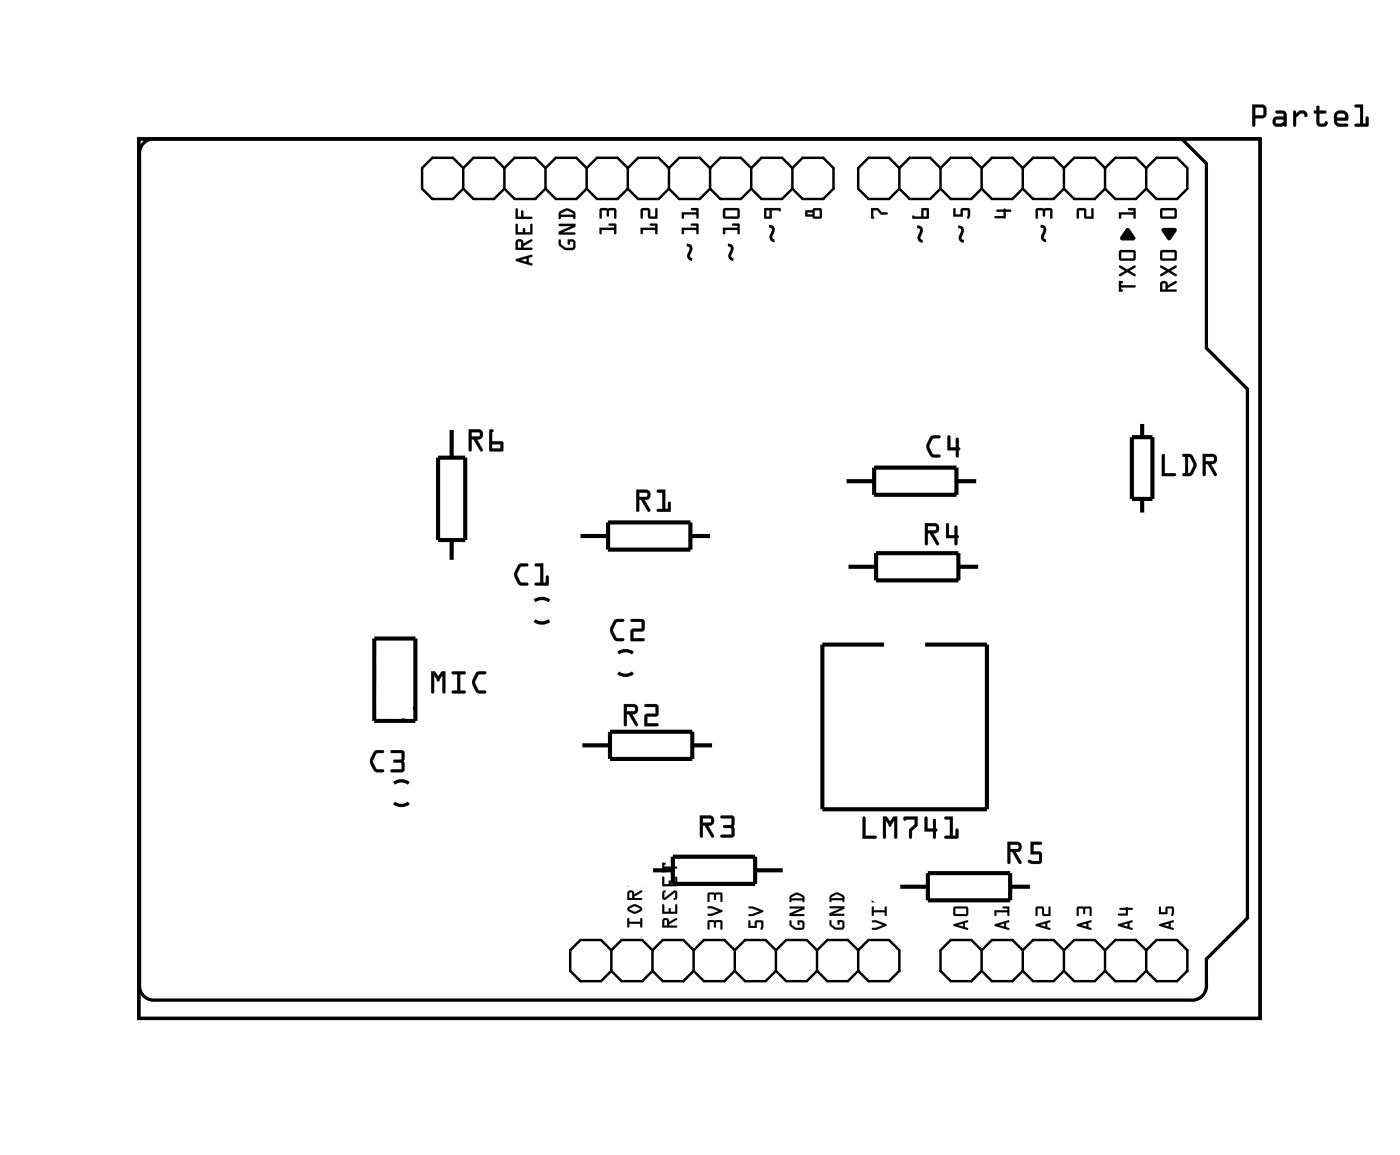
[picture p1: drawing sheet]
<svg xmlns="http://www.w3.org/2000/svg" width="86mm" height="71mm" viewBox="0 0 86 71" stroke-linecap="round" stroke-linejoin="round" font-family="sans-serif">
<path d="M8.6 8.6h69.2v54.2h-69.2zM8.8 8.9a.9 .9 0 0 1 .8-.3h63.4l1.5 1.5v11.4l2.5 2.5v32.6l-2.5 2.6v1.5a.9 .9 0 0 1-1 1h-63.9a.9 .9 0 0 1-1-1v-51.1v-.4zM33 38.3a.73 .73 0 0 0 .9 0M33 37.1a.73 .73 0 0 1 .9 0M24.3 49.6a.73 .73 0 0 0 .9 0M24.3 48.3a.73 .73 0 0 1 .9 0M38.2 41.5a.73 .73 0 0 0 .9 0M38.2 40.3a.73 .73 0 0 1 .9 0" fill="none" stroke="#000" stroke-width=".2"/>
<path d="M8.6 8.6h69.2v54.2h-69.2z" fill="none" stroke="#000" stroke-width=".06"/>
<g fill="none" stroke="#000" stroke-width=".25">
<path d="M23.1 39.4h2.5v5.1h-2.5zM27 28.2h1.7v5.1h-1.7zM27.9 26.4v1.8M27.9 33.3v1.4M35.7 33.1h1.8M37.5 32.2h5.1v1.7h-5.1zM42.6 33.1h1.4M52.1 29.7h1.9M52.3 35h1.8M54 28.9h5v1.6h-5zM54.1 34.1h5.1v1.7h-5.1zM54.6 39.8h-3.8v10.1h10.1v-10.1h-3.8"/>
<path d="M59 29.7h1.4M59.2 35h1.3M69.9 27h1.2v3.8h-1.2zM70.5 26v1M70.5 30.8v.9M35.8 46h1.9M37.7 45.1h5v1.7h-5zM40.2 53.7h1.3M41.5 52.9h5.1v1.6h-5.1zM42.7 46h1.4M46.6 53.7h1.8M55.5 54.7h1.8"/>
<path d="M57.3 53.9h5.1v1.6h-5.1zM62.4 54.7h1.3"/>
</g>
<g fill="none" stroke="#000" stroke-width=".15">
<path d="M28.6 10.4l-.6-.7h-1.3l-.6 .7v1.2l.6 .7h1.3l.6-.7M28.6 11.6l.6 .7h1.3l.6-.7M28.6 10.4v1.2M28.6 10.4l.6-.7h1.3l.6 .7M31.1 11.6l.7 .7h1.2l.7-.7M31.1 10.4l.7-.7h1.2l.7 .7M31.1 10.4v1.2M33.7 11.6l.6 .7h1.3l.6-.7M33.7 10.4l.6-.7h1.3l.6 .7M33.7 10.4v1.2M36.2 11.6l.7 .7h1.2l.7-.7M36.2 10.4l.7-.7h1.2l.7 .7"/>
<path d="M36.2 10.4v1.2M38.8 11.6l.6 .7h1.3l.6-.7M38.8 10.4l.6-.7h1.3l.6 .7M38.8 10.4v1.2M41.3 11.6l.6 .7h1.3l.6-.7M41.3 10.4l.6-.7h1.3l.6 .7M41.3 10.4v1.2M43.8 11.6l.7 .7h1.2l.7-.7M43.8 10.4l.7-.7h1.2l.7 .7M43.8 10.4v1.2M46.4 11.6l.6 .7h1.3l.6-.7M46.4 10.4l.6-.7h1.3l.6 .7"/>
<path d="M46.4 10.4v1.2M48.9 10.4l.7-.7h1.2l.7 .7v1.2l-.7 .7h-1.2l-.7-.7M48.9 10.4v1.2M55.5 10.4l-.6-.7h-1.3l-.6 .7v1.2l.6 .7h1.3l.6-.7M55.5 11.6l.7 .7h1.2l.7-.7M55.5 10.4l.7-.7h1.2l.7 .7M55.5 10.4v1.2M58.1 10.4v1.2M58.1 11.6l.6 .7h1.3l.6-.7M58.1 10.4l.6-.7h1.3l.6 .7M60.6 10.4v1.2M60.6 11.6l.6 .7h1.3l.6-.7"/>
<path d="M60.6 10.4l.6-.7h1.3l.6 .7M63.1 10.4v1.2M63.1 11.6l.7 .7h1.2l.7-.7M63.1 10.4l.7-.7h1.2l.7 .7M65.7 10.4v1.2M65.7 11.6l.6 .7h1.3l.6-.7M65.7 10.4l.6-.7h1.3l.6 .7M68.2 10.4v1.2M68.2 11.6l.7 .7h1.2l.7-.7M68.2 10.4l.7-.7h1.2l.7 .7M70.8 10.4v1.2M70.8 10.4l.6-.7h1.3l.6 .7v1.2l-.6 .7h-1.3l-.6-.7"/>
<path d="M37.7 58.6l-.6-.6h-1.3l-.6 .6v1.3l.6 .6h1.3l.6-.6M37.7 58.6l.7-.6h1.2l.7 .6M37.7 59.9l.7 .6h1.2l.7-.6M37.7 58.6v1.3M40.3 58.6l.6-.6h1.3l.6 .6M40.3 59.9l.6 .6h1.3l.6-.6M40.3 58.6v1.3M42.8 58.6l.7-.6h1.2l.7 .6M42.8 59.9l.7 .6h1.2l.7-.6M42.8 58.6v1.3M45.4 58.6l.6-.6h1.3l.6 .6M45.4 59.9l.6 .6h1.3l.6-.6"/>
<path d="M45.4 58.6v1.3M47.9 58.6l.6-.6h1.3l.6 .6M47.9 59.9l.6 .6h1.3l.6-.6M47.9 58.6v1.3M50.4 58.6l.7-.6h1.2l.7 .6M50.4 59.9l.7 .6h1.2l.7-.6M50.4 58.6v1.3M53 58.6l.6-.6h1.3l.6 .6v1.3l-.6 .6h-1.3l-.6-.6M53 58.6v1.3M60.6 58.6l-.6-.6h-1.3l-.6 .6v1.3l.6 .6h1.3l.6-.6M60.6 58.6l.6-.6h1.3l.6 .6M60.6 59.9l.6 .6h1.3l.6-.6"/>
<path d="M60.6 58.6v1.3M63.1 58.6l.7-.6h1.2l.7 .6M63.1 59.9l.7 .6h1.2l.7-.6M63.1 58.6v1.3M65.7 58.6l.6-.6h1.3l.6 .6M65.7 59.9l.6 .6h1.3l.6-.6M65.7 58.6v1.3M68.2 58.6l.7-.6h1.2l.7 .6M68.2 58.6v1.3M68.2 59.9l.7 .6h1.2l.7-.6M70.8 58.6l.6-.6h1.3l.6 .6v1.3l-.6 .6h-1.3l-.6-.6M70.8 58.6v1.3"/>
</g>
<g fill="#000">
<path d="M53.8 12.8h.4l.2 .3h.4v.1h-.4l-.3-.2h-.2l.1 .4-.2 .1zM58.9 12.9h.1v.3h.3v-.3l.5-.1 .1 .5a.11 .11 0 0 1 0 .1 .11 .11 0 0 1-.2 0l.1-.4h-.4v.4h-.5zM61.5 13l.5-.1 .4 .1-.3 .1v.4h-.6l-.1-.2h.6v-.2h-.5zM64 12.9l.9-.1 .1 .2v.5h-.2v-.5h-.3v.4l-.1-.4h-.3v.4l-.1 .1zM66.5 12.9l.5-.1 .1 .2v.4h.3v-.5l.1-.1v.7h-.5l-.1-.5h-.3v.4l-.1 .1zM69.5 14.1h.2l.4 .6-.1 .1h-.8zM69.1 13.1h.9v-.1h-.3l-.1-.1 .5-.1v.7h-.1v-.3h-.8v.3h-.1zM71.7 14.1h.8l.1 .1-.4 .6-.5-.6z"/>
<path d="M31.8 16l1-.3 .1 .1-.3 .1v.3l.2 .1h.1l-.1 .1-.9-.3zM31.9 16v.1l1 .2-.3-.1v-.3l.2-.1v-.1zM32.1 16l.4 .2v-.3zM32.1 16l.4-.1v.3zM31.9 14.8a.25 .25 0 0 1 .3 0 .25 .25 0 0 1 .1 .2l.5-.2 .1 .1-.6 .3v.1h.5l.1 .1h-1.1zM31.9 14.8l-.1 .6h1.1l-.1-.1h-.5v-.1l.5-.3v-.1l-.5 .3a.24 .24 0 0 0-.1-.3 .24 .24 0 0 0-.3 0zM32 14.9v.4h.2v-.4zM32 14.9h.2v.4h-.2zM31.9 13.8h.1v.5h.3l.1-.2v.2h.3v-.4l.1-.1 .1 .7h-1.1zM31.9 13.8l-.1 .7h1.1l-.1-.7-.1 .1v.4h-.3v-.2l-.1 .2h-.3v-.5zM31.9 12.9h.1v.5h.2v-.4h.1v.4h.5l.1 .1h-1.1zM31.9 12.9l-.1 .6h1.1l-.1-.1h-.5l-.1-.4v.4h-.2v-.5z"/>
<path d="M31.9 16l.9-.3 .1 .1-.3 .1v.3l.3 .1-1-.2zM32.1 16l.4 .2v-.3zM31.9 14.8a.24 .24 0 0 1 .3 0 .24 .24 0 0 1 .1 .2l.5-.2 .1 .1-.6 .3v.1h.5l.1 .1h-1.1zM32 14.9v.4h.2v-.4zM31.9 13.8h.1v.5h.3l.1-.2v.2h.3v-.4l.1-.1 .1 .7h-1.1zM31.9 12.9h.1v.5h.2v-.4l.1 .4h.5l.1 .1h-1.1z"/>
<path d="M34.5 14.8h.1l.1 .3 .3 .2 .4-.1-.1-.3h-.1v.2h-.1v-.3h.4v.4l-.1 .2a.65 .65 0 0 1-.9-.6zM34.5 13.8h1v.2l-.8 .3h.8v.1l-1 .1v-.2l.8-.4h-.7zM34.6 13.1a.61 .61 0 0 1 .9 0v.4l-.1-.1h-.8l-.1 .1zM34.6 13.2v.1h.8v-.2l-.4-.1z"/>
<path d="M34.5 14.8h.1v.3l.3 .2h.4l.1-.4h-.2v.2h-.1l-.1-.3h.4l.1 .1v.4l-.2 .1h-.4l-.4-.3zM34.5 14.8l.1 .4a.68 .68 0 0 0 .9 .1v-.4l-.1-.1h-.3v.3l.1-.2h.2l-.1 .4h-.4l-.3-.2v-.3zM34.5 13.8h1v.2l-.8 .3h.8v.1l-1 .1v-.2l.8-.3h-.7zM34.5 13.8l.1 .1h.7l-.8 .4v.2l1-.1v-.1h-.8l.8-.3v-.2zM34.6 13.1l.3-.2h.2l.4 .2v.4h-.1v-.1h-.8l-.1 .1v-.3zM34.6 13.1l-.1 .4 .1-.1h.8v.1h.1v-.4l-.4-.2h-.2zM34.6 13.2v.1h.8l-.1-.1-.3-.2zM34.6 13.2l.4-.2 .4 .1v.2h-.8z"/>
<path d="M37 14.1h.9v-.2h-.3v-.1h.4v.6h-.1v-.2h-.8v.2zM37.1 12.9l.9-.1v.2v.5h-.1v-.5h-.3l-.1 .4-.1-.4h-.3v.4v.1z"/>
<path d="M37 14l.9 .1v-.2h-.3v-.1h.4v.6h-.1v-.2h-.8v.2v.1zM37 14.1l.1 .3v-.2h.8v.2h.1v-.6h-.4v.1h.3v.2zM37 12.9l1-.1 .1 .2-.1 .5h-.1v-.5h-.3l-.1 .4-.1-.4h-.3l.1 .4-.1 .1zM37.1 12.9v.6v-.1v-.4h.3l.1 .4 .1-.4h.3v.5h.1v-.5v-.1z"/>
<path d="M39.6 14.1h.9v-.2h-.3l-.1-.1h.4l.1 .6h-.1v-.2h-.8v.2h-.1zM39.6 12.9l.5-.1v.2v.4h.4v-.5v-.1l.1 .7h-.6v-.5h-.3v.4l-.1 .1z"/>
<path d="M39.5 14l1 .1v-.2h-.3l-.1-.1h.4l.1 .6h-.1v-.2h-.8v.2l-.1 .1zM39.6 14.1v.3h.1v-.2h.8v.2h.1l-.1-.6h-.4l.1 .1h.3v.2zM39.6 12.9l.5-.1v.2v.4h.4l-.1-.5 .1-.1 .1 .7h-.6v-.5h-.3v.4l-.1 .1zM39.6 12.9v.6l.1-.1v-.4h.3v.5h.6l-.1-.7v.1v.5h-.4l-.1-.5z"/>
<path d="M42.1 14.1h.9v-.2h-.3v-.1h.4v.6h-.1v-.2h-.8v.2h-.1zM42.1 13.1h.9v-.1h-.3v-.1l.4-.1v.7h-.1v-.3h-.8v.3h-.1z"/>
<path d="M42.1 14l.9 .1v-.2h-.3v-.1h.4v.6h-.1v-.2h-.8v.2l-.1 .1zM42.1 14.1v.3h.1v-.2h.8v.2h.1v-.6h-.4v.1h.3v.2zM42.1 13.1h.9v-.1h-.3v-.1l.4-.1v.7h-.1v-.3h-.8v.3h-.1zM42.1 13.1v.4h.1v-.3h.8v.3h.1v-.7l-.4 .1v.1h.3v.1z"/>
<path d="M44.6 14.1h.9v-.2h-.3v-.1h.4l.1 .6h-.2v-.2h-.7v.2h-.1zM44.7 12.9l.9-.1 .1 .2v.4l-.2 .1h-.8l-.1-.1zM44.8 13v.4h.7v-.4z"/>
<path d="M44.6 14l.9 .1v-.2h-.3v-.1h.4l.1 .6h-.2v-.2h-.7v.2l-.1 .1zM44.6 14.1l.1 .3h.1v-.2h.7v.2h.2l-.1-.6h-.4v.1h.3v.2zM44.7 12.9l.9-.1 .1 .2v.4l-.2 .1h-.8l-.1-.1zM44.7 12.9l-.1 .5 .1 .1h.8l.1-.1 .1-.4-.1-.1zM44.8 13v.4h.7v-.4zM44.8 13h.7v.4h-.7z"/>
<path d="M47.2 12.9l.9-.1 .1 .2h-.1h-.5v.5h-.4v-.1zM47.3 13v.4h.2v-.4z"/>
<path d="M47.2 12.9l.9-.1 .1 .2h-.1h-.5v.5h-.4v-.1zM47.2 12.9v.6h.4v-.5h.5h.1l-.1-.2zM47.3 13v.4h.2v-.4zM47.3 13h.2v.4h-.2z"/>
<path d="M49.7 13h.5l.1-.2h.4v.2v.4l-.4 .1-.1-.1h-.4zM50.3 13v.4h.3v-.4zM49.8 13.1v.1h.4v-.1z"/>
<path d="M49.7 13h.5l.1-.2h.4l.1 .2-.1 .4-.4 .1-.1-.1h-.5zM49.7 13l.1 .4h.4l.1 .1 .4-.1v-.4v-.1l-.4-.1-.1 .2zM50.3 13v.4h.3v-.4zM50.3 13h.3v.4h-.3zM49.8 13.1v.1h.4v-.1zM49.8 13.1h.4v.1h-.4z"/>
<path d="M53.8 12.8h.4l.2 .3h.4v.1h-.4l-.3-.2h-.2l.1 .4-.2 .1zM53.8 12.8v.7l.2-.1-.1-.4h.3l.2 .2h.4v-.1h-.4l-.2-.3z"/>
<path d="M56.3 13.3l.6 .1v-.5h.4v.6h-.9zM57 13v.4h.2v-.4z"/>
<path d="M56.3 13.3l.6 .1v-.5h.4v.6h-.9zM56.3 13.3l.1 .2h.9v-.6h-.4v.5zM57 13v.4h.2v-.4zM57 13h.2v.4h-.2z"/>
<path d="M58.9 12.9h.1v.3h.3v-.3l.5-.1 .1 .5a.12 .12 0 0 1 0 .1 .12 .12 0 0 1-.2 0l.1-.4h-.4v.4h-.6zM58.9 12.9v.5h.5v-.4h.4l-.1 .4 .1 .1 .1-.5-.1-.1h-.5v.3h-.3v-.3z"/>
<path d="M61.5 13l.5-.1 .4 .1-.3 .1v.4h-.6l-.1-.2h.6v-.2h-.5zM61.5 13l.1 .1h.4v.2h-.6l.1 .2h.6v-.4l.3-.1-.4-.1z"/>
<path d="M64 12.9l.9-.1 .1 .2v.5h-.2v-.5h-.3v.4l-.1-.4h-.3v.4l-.1 .1zM64 12.9v.6l.1-.1v-.4h.3l.1 .4v-.4h.3v.5h.2v-.5l-.1-.1z"/>
<path d="M66.5 12.9l.5-.1 .1 .2v.4h.3v-.5l.1-.1v.7h-.5l-.1-.5h-.3v.4l-.1 .1zM66.5 12.9v.6l.1-.1v-.4h.3l.1 .5h.5v-.7l-.1 .1v.5h-.3l-.1-.5z"/>
<path d="M69.1 17.3l.2 .1-.1 .2h.8l.1 .1h-.9l.1 .3h-.2zM69.1 16.4l.5 .2 .5-.2v.1l-.4 .2 .4 .3h-.1l-.4-.2-.5 .2v-.1l.4-.2-.4-.2zM69.1 15.5l.9-.1 .1 .2v.4l-.1 .1h-.8l-.1-.2zM69.2 15.6v.3h.8v-.3z"/>
<path d="M69.1 17.3l.2 .1-.1 .2h.8l.1 .1h-.9l.1 .3h-.2zM69.1 17.3v.7h.2l-.1-.1v-.2h.9l-.1-.1h-.8v-.1l.1-.1zM69.1 16.4l.5 .2 .5-.2v.1l-.4 .2 .4 .3h-.1l-.4-.2-.5 .2v-.1l.4-.2-.4-.2zM69.1 16.4v.1l.4 .2-.4 .2v.1l.5-.2 .4 .2h.1l-.4-.3 .4-.2v-.1l-.5 .2zM69.1 15.5l.9-.1 .1 .2v.4l-.1 .1h-.8l-.1-.2zM69.1 15.5v.4l.1 .2h.8l.1-.1v-.4l-.1-.2zM69.2 15.6v.3h.8v-.3zM69.2 15.6h.8v.4h-.8z"/>
<path d="M69.5 14.1h.2l.4 .5v.2h-.8h-.1zM69.5 14.1l-.3 .7h.8l.1-.1-.4-.6z"/>
<path d="M69.1 13.1h.9v-.1h-.3l-.1-.1 .5-.1v.7h-.1v-.3h-.8v.3h-.1zM69.1 13.1v.4h.1v-.3h.8v.3h.1v-.7l-.4 .1v.1h.3v.1z"/>
<path d="M71.7 14.1h.8l.2 .1-.5 .6-.5-.6zM71.8 14.1l-.1 .1 .5 .6 .4-.6-.1-.1z"/>
<path d="M71.7 12.9l.9-.1 .1 .2-.1 .4-.1 .1h-.8l-.1-.1zM71.8 13v.4h.7v-.4z"/>
<path d="M71.7 12.9l.9-.1 .1 .2-.1 .4-.1 .1h-.8l-.1-.1zM71.7 12.9l-.1 .5 .1 .1h.8l.1-.1v-.4v-.1zM71.8 13v.4h.7v-.4zM71.7 13h.8v.4h-.8z"/>
<path d="M71.7 17.4a.24 .24 0 0 1 .3 0 .24 .24 0 0 1 .1 .2l.5-.3v.1l-.5 .4v.1h.5v.1h-1zM71.8 17.5v.4h.2v-.4zM71.6 16.4l.5 .2 .5-.2v.1l-.3 .2 .3 .3-.5-.2-.4 .2v-.1l.3-.2-.3-.2zM71.7 15.5l.9-.1 .1 .2-.1 .4-.1 .1h-.8l-.1-.2zM71.8 15.6v.3h.7v-.3z"/>
<path d="M71.7 17.4a.25 .25 0 0 1 .3-.1 .25 .25 0 0 1 .1 .3l.5-.3v.1l-.5 .4v.1h.5l.1 .1h-1.1zM71.7 17.4l-.1 .6h1v-.1h-.5v-.1l.5-.3v-.2l-.5 .3a.24 .24 0 0 0-.1-.2 .24 .24 0 0 0-.3 0zM71.8 17.5v.4h.2l-.1-.4zM71.8 17.5h.2v.4h-.3zM71.6 16.4l.5 .2 .5-.2v.1l-.3 .2 .4 .3h-.2l-.4-.2-.4 .2-.1-.1 .4-.2-.4-.2zM71.6 16.4l.1 .1 .3 .2-.3 .2v.1l.4-.2 .5 .2-.3-.3 .3-.2v-.1l-.5 .2zM71.7 15.5l.9-.1 .1 .2-.1 .4-.1 .1h-.8l-.1-.2zM71.7 15.5l-.1 .4 .1 .2h.8l.1-.1v-.4v-.2zM71.8 15.6v.3h.7v-.3zM71.7 15.6h.8v.4h-.8z"/>
<path d="M77.3 6.4l.7 .1 .2 .2-.1 .5-.6 .1v.4a.1 .1 0 0 1-.1 .1 .1 .1 0 0 1-.1-.1zM77.3 6.5v1.2l.1 .1 .1-.1v-.4l.6-.1 .1-.5-.2-.2zM77.5 6.6v.5h.5v-.4zM77.5 6.6h.5v.5h-.5zM78.8 6.8h.4l.2 .1v.2v.6a.09 .09 0 0 1-.1 .1 .09 .09 0 0 1 0-.1l-.5 .1a.32 .32 0 0 1-.2-.3 .32 .32 0 0 1 .2-.3h.4v-.2h-.4zM78.8 6.9v.1l.4 .1 .1 .1h-.5a.31 .31 0 0 0-.2 .3 .31 .31 0 0 0 .2 .3l.5-.1 .1 .1v-.7l-.1-.3zM78.8 7.4v.2h.3l.2-.1-.1-.1zM78.8 7.4h.4l.1 .1-.2 .1h-.3zM79.9 6.8h.1v.2l.2-.2a.33 .33 0 0 1 .4 0 .33 .33 0 0 1 .1 .4 .14 .14 0 0 1-.2 0 .14 .14 0 0 1 0-.2h-.2l-.3 .2v.5a.1 .1 0 0 1-.1 .1 .1 .1 0 0 1-.1-.1zM79.9 6.9v.9h.1v-.6l.3-.2h.2l.1 .2a.23 .23 0 0 0 .1-.2 .23 .23 0 0 0-.3-.2h-.2l-.2 .2v-.1zM81.3 6.5l.1 .1v.2h.4a.1 .1 0 0 1 .1 .1 .1 .1 0 0 1-.1 .1h-.4l.1 .6h.2l.1-.1h.1a.21 .21 0 0 1 0 .2 .21 .21 0 0 1-.2 .1h-.3l-.1-.1v-.7h-.2v-.1l.2-.1zM81.3 6.6v.2l-.2 .1v.1h.2v.6a.37 .37 0 0 0 .3 .2 .37 .37 0 0 0 .4-.2l-.1-.1-.2 .1h-.3v-.6h.4l.1-.1-.1-.1h-.4v-.2zM82.4 6.9l.3-.1h.3l.1 .1 .1 .2v.3h-.7l.2 .2h.4a.1 .1 0 0 1 .1 .1 .1 .1 0 0 1-.1 .1h-.5l-.2-.1v-.2zM82.4 7v.5l.1 .2 .2 .1h.5v-.1l-.5-.1-.2-.1v-.1h.7v-.3l-.1-.2-.4-.1zM82.6 7.1l-.1 .2h.6l-.2-.3zM82.6 7.1l.4-.1 .1 .3h-.6zM83.6 6.5l.6-.1-.1 1.2h.2v-.3a.1 .1 0 0 1 .1-.1 .1 .1 0 0 1 .1 .1v.5h-.8a.1 .1 0 0 1-.1-.1 .1 .1 0 0 1 .1-.1h.3v-1h-.3zM83.7 6.5v.1h.3v1l-.3 .1-.1 .1h.8v-.6l-.1 .1v.3h-.2v-1.1z"/>
<path d="M77.3 6.5h.7l.2 .2-.1 .5-.6 .1v.4l-.1 .1-.1-.1zM77.5 6.6v.5h.5v-.4zM78.8 6.8h.5l.1 .3v.7l-.1-.1-.5 .1a.32 .32 0 0 1-.2-.3 .32 .32 0 0 1 .2-.3h.4v-.1l-.4-.1zM78.8 7.4v.2h.3l.2-.1-.1-.1zM79.9 6.8h.1v.2l.2-.2a.33 .33 0 0 1 .4 .1 .33 .33 0 0 1 .1 .3 .12 .12 0 0 1-.2 0 .12 .12 0 0 1 0-.2h-.2l-.3 .2v.6h-.1zM81.3 6.6h.1v.2h.4l.1 .1-.1 .1h-.4l.1 .6h.2l.2-.1h.1a.35 .35 0 0 1-.4 .3 .35 .35 0 0 1-.3-.2v-.6h-.1l-.1-.1 .2-.1zM82.4 7l.3-.2h.3l.1 .1 .1 .2v.3l-.7 .1 .2 .1h.5v.2h-.6l-.1-.1-.1-.2zM82.6 7.1l-.1 .2h.6l-.1-.3zM83.6 6.5h.5v1.1h.2v-.4h.1v.6h-.8l.1-.2h.3v-1h-.3z"/>
<path d="M28.9 26.5h.6a.32 .32 0 0 1 .3 .3 .32 .32 0 0 1-.4 .3l.4 .6a.1 .1 0 0 1 0 .1 .1 .1 0 0 1-.2 0l-.4-.7h-.1v.7a.1 .1 0 0 1-.1 .1 .1 .1 0 0 1-.1-.1zM28.9 26.5l.1 1.3h.1v-.7h.1l.4 .7h.2l-.4-.7a.31 .31 0 0 0 .4-.2 .31 .31 0 0 0-.3-.4zM29.1 26.7v.2h.5v-.2zM29.1 26.7h.5v.2h-.5zM30.2 26.5h.2a.09 .09 0 0 1 .1 .1 .09 .09 0 0 1-.1 .1v.5l.7 .1-.1 .6-.8-.1zM30.2 26.5v1.3h.8l.1-.5-.7-.1v-.5v-.2zM30.4 27.4v.3h.5v-.3zM30.4 27.4h.5v.3h-.5z"/>
<path d="M28.9 26.5h.6a.32 .32 0 0 1 .3 .4 .32 .32 0 0 1-.4 .2l.4 .7h-.1l-.5-.7h-.1v.7h-.1zM29.1 26.7v.2h.5v-.2zM30.2 26.5h.3l-.1 .2v.5l.7 .1-.1 .5h-.8zM30.4 27.4v.3h.5v-.3z"/>
<path d="M32 34.8h.5a.1 .1 0 0 1 .1 .1 .1 .1 0 0 1-.1 .1h-.3l-.3 .4 .3 .5h.3a.1 .1 0 0 1 .1 .1 .1 .1 0 0 1-.1 .1h-.4l-.3-.5-.1-.2zM32 34.9l-.2 .4a.83 .83 0 0 0 .3 .8h.4l.1-.1-.4-.1-.3-.3v-.3l.3-.4h.4v-.1h-.4zM33 34.8h.5v1.2h.2v-.4a.1 .1 0 0 1 .1-.1 .1 .1 0 0 1 .1 .1v.5h-.8a.1 .1 0 0 1-.1-.1 .1 .1 0 0 1 .1-.1l.3 .1v-1.1h-.3zM33 34.8l.1 .1h.3v1.1h-.3l-.1 .1h.8v-.6l-.1 .1v.4h-.2v-1.2z"/>
<path d="M32 34.9l.2-.1h.4v.1l-.4 .1-.3 .4 .3 .5 .4 .1v.1h-.1a.6 .6 0 0 1-.7-.6v-.2zM33 34.8h.5v1.2h.2v-.4l.1-.1v.6h-.8l.1-.1h.3v-1.1h-.3z"/>
<path d="M37.9 38.3l.5-.1a.1 .1 0 0 1 .1 .1 .1 .1 0 0 1-.1 .1h-.3l-.3 .5 .3 .5h.3a.1 .1 0 0 1 .1 .1 .1 .1 0 0 1-.1 .1l-.4-.1-.3-.4v-.3zM37.9 38.3l-.2 .4a.83 .83 0 0 0 .3 .8h.4h.1v-.1h-.4l-.2-.4v-.2l.2-.4h.4v-.1v-.1h-.4zM38.9 38.2h.7l.2 .1-.1 .6-.6 .1v.4h.6a.1 .1 0 0 1 .1 .1 .1 .1 0 0 1-.1 .1h-.8l.1-.8h.6v-.4h-.6zM39 38.2v.2h.6v.4h-.6l-.1 .8 .8-.1v-.1h-.6v-.4l.6-.1 .1-.6-.2-.1z"/>
<path d="M37.9 38.3l.2-.1h.4v.2h-.4l-.3 .5 .3 .5h.4v.1l-.1 .1a.6 .6 0 0 1-.7-.6v-.3zM39 38.2h.6l.2 .1-.1 .6-.6 .1v.4h.6v.1l-.8 .1 .1-.8h.6v-.4h-.6z"/>
<path d="M39.3 30.2h.6a.32 .32 0 0 1 .3 .4 .32 .32 0 0 1-.4 .2l.3 .6a.1 .1 0 0 1 0 .2 .1 .1 0 0 1-.1-.1l-.4-.7h-.1v.7a.1 .1 0 0 1-.1 .1 .1 .1 0 0 1-.1-.1zM39.3 30.2v1.4l.1-.1v-.7h.2l.4 .7h.1l-.3-.7a.31 .31 0 0 0 .4-.2 .31 .31 0 0 0-.3-.4zM39.5 30.4v.3l.5-.1-.1-.2zM39.4 30.4h.5l.1 .2-.6 .1zM40.6 30.2h.5v1.2h.1v-.4a.1 .1 0 0 1 .1-.1 .1 .1 0 0 1 .1 .1v.6h-.8a.1 .1 0 0 1-.1-.1 .1 .1 0 0 1 .1-.1h.3v-1h-.3zM40.6 30.2v.2h.3v1h-.3v.1l.8 .1v-.6h-.1l-.1 .4h-.1v-1.2z"/>
<path d="M39.3 30.2h.6a.32 .32 0 0 1 .3 .4 .32 .32 0 0 1-.4 .2l.3 .7-.1 .1-.4-.8h-.1v.7l-.2 .1zM39.5 30.4v.3l.5-.1-.1-.2zM40.6 30.2h.5v1.2h.1v-.4h.2v.6l-.8-.1v-.1h.3v-1h-.3z"/>
<path d="M57.1 32.3h.6a.32 .32 0 0 1 .3 .3 .32 .32 0 0 1-.4 .3l.4 .6a.1 .1 0 0 1-.1 .1 .1 .1 0 0 1-.1 0l-.4-.7h-.1v.7a.1 .1 0 0 1-.1 .1 .1 .1 0 0 1-.1-.1zM57.1 32.3l.1 1.3h.1v-.7h.1l.4 .7h.2l-.4-.7a.31 .31 0 0 0 .4-.2 .31 .31 0 0 0-.3-.4zM57.3 32.5v.2h.5l-.1-.2zM57.3 32.4l.4 .1 .1 .2h-.5zM58.4 32.3h.2v.7h.3v-.5a.1 .1 0 0 1 .1-.1 .1 .1 0 0 1 .1 .1v.5a.09 .09 0 0 1 .1 .1 .09 .09 0 0 1-.1 .1v.4a.1 .1 0 0 1-.1 .1 .1 .1 0 0 1-.1-.1v-.4h-.5zM58.4 32.3v.9h.5v.4h.1l.1-.4 .1-.1-.1-.1v-.5h-.2v.5h-.3v-.7z"/>
<path d="M57.1 32.3h.6a.32 .32 0 0 1 .3 .3 .32 .32 0 0 1-.4 .3l.4 .7h-.2l-.4-.7h-.1v.7h-.1zM57.3 32.5v.2h.5l-.1-.2zM58.4 32.3h.2v.7h.3v-.5h.2v.5l.1 .1-.1 .1-.1 .4h-.1v-.4h-.5z"/>
<path d="M57.4 26.9h.6a.1 .1 0 0 1 .1 .1 .1 .1 0 0 1-.1 0l-.4 .1-.2 .4 .2 .5h.4a.1 .1 0 0 1 .1 .1 .1 .1 0 0 1-.1 .1h-.5l-.3-.5v-.3zM57.5 27l-.3 .4a.83 .83 0 0 0 .4 .8h.4l.1-.1h-.1l-.4-.1-.2-.4v-.2l.2-.4h.4l.1-.1h-.1h-.4zM58.5 26.9h.2v.7h.3v-.5a.1 .1 0 0 1 .1-.1 .1 .1 0 0 1 .1 .1v.5a.09 .09 0 0 1 .1 .1 .09 .09 0 0 1-.1 .1v.3a.1 .1 0 0 1-.1 .1 .1 .1 0 0 1-.1-.1v-.3h-.5zM58.5 26.9v.9h.5v.4h.1l.1-.4 .1-.1-.1-.1v-.5h-.2v.5h-.3v-.7z"/>
<path d="M57.4 26.9h.2h.5l-.1 .1-.4 .1-.2 .4 .2 .5 .4 .1 .1 .1h-.1a.6 .6 0 0 1-.8-.6v-.2zM58.5 26.9h.2v.7h.3v-.5h.2v.5l.1 .1-.1 .1-.1 .4h-.1v-.4h-.5z"/>
<path d="M71.8 28l.1 .1v1.1h.6a.1 .1 0 0 1 .1 .1 .1 .1 0 0 1-.1 .1h-.8zM71.8 28l-.1 1.4h.8v-.2h-.6v-1.1zM73 28h.6l.3 .7-.3 .6-.5 .1a.1 .1 0 0 1-.1-.1 .1 .1 0 0 1 .1-.1h.1v-1h-.2zM73 28v.2h.2v1h-.1l-.1 .1 .5 .1 .3-.5v-.4l-.3-.4zM73.3 28.2l.1 1 .1-.1 .2-.4-.2-.5zM73.3 28.2h.2l.2 .5-.3 .5h-.1zM74.2 28h.7a.32 .32 0 0 1 .2 .4 .32 .32 0 0 1-.3 .2l.3 .6a.1 .1 0 0 1 0 .2 .1 .1 0 0 1-.1-.1l-.4-.7h-.2v.7a.1 .1 0 0 1-.1 .1 .1 .1 0 0 1-.1-.1zM74.3 28v1.4l.1-.1v-.7h.2l.4 .7h.1l-.4-.7a.31 .31 0 0 0 .4-.2 .31 .31 0 0 0-.2-.4zM74.4 28.2v.3l.5-.1v-.2zM74.4 28.2h.5l.1 .2-.6 .1z"/>
<path d="M71.8 28l.1 .1v1.1h.6v.2h-.8zM73 28l.5 .1a.8 .8 0 0 1 .1 1.1l-.1 .2-.5-.1v-.1h.2v-1h-.2zM73.3 28.2v1h.1l.3-.5-.2-.5zM74.3 28h.6a.31 .31 0 0 1 .2 .4 .31 .31 0 0 1-.3 .2l.3 .7-.1 .1-.4-.8h-.2v.7l-.1 .1zM74.4 28.2v.3l.5-.1v-.2z"/>
<path d="M23.1 46.4l.5-.1a.1 .1 0 0 1 .1 .1 .1 .1 0 0 1-.1 .1h-.3l-.3 .5 .3 .4 .3 .1a.1 .1 0 0 1 .1 .1 .1 .1 0 0 1-.1 .1l-.4-.1-.3-.5-.1-.2zM23.1 46.4l-.2 .4a.83 .83 0 0 0 .3 .8h.4h.1v-.1h-.5l-.2-.4v-.2l.2-.4 .5-.1v-.1h-.4zM24.1 46.3h.7l.2 .2-.1 .5 .1 .5-.2 .2h-.6a.1 .1 0 0 1-.1-.1 .1 .1 0 0 1 .1-.1h.6v-.4h-.4a.1 .1 0 0 1-.1-.1 .1 .1 0 0 1 .1-.1l.4-.1v-.3h-.6zM24.1 46.3l.1 .1 .6 .1v.4h-.5v.1l.5 .1v.4h-.6l-.1 .1h.8l.1-.1-.1-.5 .1-.6-.2-.1z"/>
<path d="M23.1 46.4l.2-.1h.4v.2h-.4l-.3 .5 .3 .5h.4v.1h-.1a.6 .6 0 0 1-.7-.5v-.3zM24.1 46.3h.7l.2 .1-.1 .6 .1 .5-.1 .1h-.8l.1-.1h.6v-.4l-.5-.1v-.1l.5-.1v-.3h-.6z"/>
<path d="M26.6 41.4h.2l.3 .3 .2-.3h.2v1.3a.1 .1 0 0 1-.1 .1 .1 .1 0 0 1-.1-.1v-1l-.1 .2a.11 .11 0 0 1-.1 .2 .11 .11 0 0 1-.1-.2l-.2-.2v1a.1 .1 0 0 1-.1 .1 .1 .1 0 0 1-.1-.1zM26.6 41.4v1.3l.1 .1 .1-.1v-1.1l.3 .4 .2-.4v1.1l.1 .1 .1-1.4h-.2l-.2 .3-.3-.3zM27.9 41.4h.8a.1 .1 0 0 1 .1 .1 .1 .1 0 0 1-.1 .1h-.3v1h.3a.1 .1 0 0 1 .1 .1 .1 .1 0 0 1-.1 .1h-.7a.1 .1 0 0 1-.1-.1 .1 .1 0 0 1 .1-.1h.2v-1h-.3zM27.9 41.5v.1h.3v1h-.3v.1l.8 .1v-.2h-.3v-1h.3v-.1zM29.4 41.5l.5-.1a.1 .1 0 0 1 .1 .1 .1 .1 0 0 1-.1 .1h-.3l-.3 .5 .3 .5h.3a.1 .1 0 0 1 .1 .1 .1 .1 0 0 1-.1 .1l-.4-.1-.3-.4-.1-.3zM29.4 41.5l-.2 .4a.83 .83 0 0 0 .3 .9h.4l.1-.1v-.1h-.4l-.3-.4v-.2l.3-.4h.4v-.1v-.1h-.4z"/>
<path d="M26.6 41.4h.2l.3 .3 .2-.3h.2l-.1 1.4-.1-.1v-1l-.2 .2a.1 .1 0 0 1 0 .1 .1 .1 0 0 1-.1-.1l-.2-.2v1l-.1 .1zM27.9 41.4l.8 .1v.1h-.3v1h.3v.2l-.8-.1v-.1h.3v-1h-.3zM29.4 41.5l.2-.1 .4 .1v.1h-.4l-.3 .5 .3 .5h.4v.1l-.1 .1a.6 .6 0 0 1-.7-.6v-.3z"/>
<path d="M38.5 43.4h.6a.32 .32 0 0 1 .3 .4 .32 .32 0 0 1-.4 .3l.4 .6a.1 .1 0 0 1-.1 .1 .1 .1 0 0 1-.1 0l-.4-.7h-.1v.6a.1 .1 0 0 1-.1 .1 .1 .1 0 0 1-.1-.1zM38.5 43.4l.1 1.4 .1-.1v-.6h.1l.4 .7 .2-.1-.4-.6a.31 .31 0 0 0 .4-.3 .31 .31 0 0 0-.3-.4zM38.7 43.6v.3l.5-.1v-.2zM38.7 43.6h.5v.2l-.5 .1zM39.8 43.5l.7-.1 .1 .1v.7h-.6v.4h.6a.1 .1 0 0 1 .1 .1 .1 .1 0 0 1-.1 .1h-.8v-.7l.7-.1v-.4h-.7zM39.8 43.5v.1h.7v.4l-.7 .1v.7h.8v-.2h-.7v-.4h.7v-.6l-.1-.2z"/>
<path d="M38.5 43.4h.6a.32 .32 0 0 1 .3 .4 .32 .32 0 0 1-.4 .3l.4 .6-.1 .1-.5-.7h-.1v.6l-.1 .1zM38.7 43.6v.3l.5-.1v-.2zM39.8 43.5l.7-.1 .1 .2v.6h-.6v.4h.6v.2h-.8v-.7l.7-.1v-.4h-.7z"/>
<path d="M38.7 56.7h.1v.2h.7v-.2l.1-.1v.6h-.1v-.2h-.7v.2zM38.8 56l.4-.2 .4 .2v.1l-.5 .3-.3-.2zM38.9 56.1l.2 .1 .4-.1-.3-.2zM38.8 55a.22 .22 0 0 1 .2 0 .22 .22 0 0 1 .1 .2l.5-.3v.1l-.5 .3v.1h.5v.1h-.9zM38.9 55.1l-.1 .3h.2v-.3zM38.7 54.1h.1v.5h.3l.1-.3v.3h.3v-.5h.1v.6h-.9zM38.7 53.3h.1v.4h.2l.1-.3v.3h.5v.1h-.9z"/>
<path d="M38.7 56.7h.1v.2h.7v-.2l.1-.1v.6h-.1v-.2h-.7v.2zM38.7 56.7l.1 .5v-.2h.7v.2h.1v-.5l-.1 .2h-.7v-.2zM38.8 56l.4-.2 .4 .2v.1l-.3 .3h-.2l-.3-.2zM38.8 56v.2l.3 .2 .5-.3v-.2l-.4-.1zM38.9 56.1l.2 .1 .4-.1-.3-.2zM38.8 56.1l.4-.2 .3 .2-.4 .2zM38.8 55a.22 .22 0 0 1 .2-.1 .22 .22 0 0 1 .1 .3l.5-.3v.1l-.5 .3v.1h.5v.1h-.9zM38.8 55l-.1 .5h.9v-.1h-.5v-.1l.5-.3v-.1l-.5 .3a.21 .21 0 0 0-.1-.2 .21 .21 0 0 0-.2 0zM38.9 55.1l-.1 .3h.2v-.3zM38.9 55.1h.1v.3h-.2zM38.7 54.1h.1v.5h.3l.1-.3v.3h.3v-.5h.1l.1 .6h-1zM38.7 54.1v.6h.9v-.6h-.1v.5h-.3v-.3l-.1 .3h-.3v-.5zM38.7 53.2l.1 .1v.4h.2l.1-.4v.4h.5v.1h-.9zM38.7 53.3v.5h.9v-.1h-.5v-.3l-.1 .3h-.2v-.4z"/>
<path d="M40.9 56.7a.22 .22 0 0 1 .3 0 .22 .22 0 0 1 .1 .2l.5-.3v.1l-.5 .3v.1h.4l.1 .1h-.9zM41 56.8v.3h.2v-.3zM40.9 55.8h.1v.5h.3v-.3l.1 .3h.3v-.5h.1v.6h-.9zM40.9 55h.2l-.1 .1v.3l.7-.5 .1 .2v.3l-.2 .1 .1-.1v-.3l-.7 .4-.1-.1zM40.9 54.1h.1v.5h.3v-.3l.1 .3h.3v-.5h.1v.6h-.9zM40.9 53.2l.2 .1-.1 .2h.7h.1l-.8 .1 .1 .2h-.2z"/>
<path d="M40.9 56.7a.22 .22 0 0 1 .3-.1 .22 .22 0 0 1 .1 .3l.5-.3v.1l-.5 .3v.1h.4l.1 .1h-.9zM40.9 56.7v.5h.9l-.1-.1h-.4v-.1l.5-.2v-.1l-.5 .2a.21 .21 0 0 0-.1-.2 .21 .21 0 0 0-.3 0zM41 56.8v.3h.2v-.3zM41 56.8h.2v.3h-.2zM40.9 55.8h.1v.5h.3v-.3l.1 .3h.3v-.5h.1v.6h-.9zM40.9 55.8v.6h.9v-.6h-.1v.5h-.3l-.1-.3v.3h-.3v-.5zM40.9 55h.2l-.1 .1v.3l.6-.4 .1-.1 .1 .2v.3l-.1 .1h-.1l.1-.1v-.3l-.6 .4h-.1l-.1-.1zM40.9 55v.4l.1 .1h.1l.6-.4v.3l-.1 .1 .2-.1v-.3l-.1-.1-.7 .4v-.3l.1-.1zM40.9 54.1h.1v.5h.3v-.3l.1 .3h.3v-.5h.1v.6h-.9zM40.9 54.1v.6h.9v-.6h-.1v.5h-.3l-.1-.3v.3h-.3v-.5zM40.9 53.2l.2 .1-.1 .2h.7l.1 .1h-.8l.1 .2h-.2zM40.9 53.2v.6h.2l-.1-.2 .8-.1h-.1h-.7l.1-.2z"/>
<path d="M43.2 50.3h.6a.32 .32 0 0 1 .3 .4 .32 .32 0 0 1-.4 .2l.4 .6a.11 .11 0 0 1-.1 .2 .1 .1 0 0 1-.1-.1l-.4-.7h-.1v.7a.1 .1 0 0 1-.1 .1 .1 .1 0 0 1-.1-.1zM43.2 50.3l.1 1.4 .1-.1v-.7h.1l.4 .7h.2l-.4-.7a.31 .31 0 0 0 .4-.2 .31 .31 0 0 0-.3-.4zM43.4 50.5v.3l.5-.1-.1-.2zM43.4 50.5h.5v.2l-.5 .1zM44.5 50.3h.7l.2 .2-.1 .5v.6l-.1 .1h-.6a.1 .1 0 0 1-.1-.1 .1 .1 0 0 1 .1-.1h.6l-.1-.4h-.4a.1 .1 0 0 1-.1-.1 .1 .1 0 0 1 .1-.1h.4l.1-.4h-.7zM44.5 50.3v.2h.7l-.1 .4h-.4v.1v.1h.4l.1 .4h-.6l-.1 .1 .7 .1 .1-.2v-.5v-.6l-.1-.1z"/>
<path d="M43.2 50.3h.6a.31 .31 0 0 1 .3 .4 .31 .31 0 0 1-.4 .2l.4 .7-.2 .1-.4-.8h-.1v.7l-.1 .1zM43.4 50.5v.3l.5-.1-.1-.2zM44.5 50.3h.7l.1 .1v.6v.5l-.1 .2-.7-.1 .1-.1h.6l-.1-.4h-.4l-.1-.1 .1-.1h.4l.1-.4h-.7z"/>
<path d="M43.7 56.8h.8l.1 .5h-.1v-.4h-.3l-.1 .3v-.3h-.3v.4l-.1 .1zM43.7 55.9h.3l.6 .3-.6 .3h-.3v-.1l.7-.2-.7-.2zM43.7 55.1h.8l.1 .5h-.1v-.4h-.3l-.1 .3v-.3h-.3v.4h-.1z"/>
<path d="M43.7 56.8h.8l.1 .1v.4h-.1v-.4h-.3l-.1 .3v-.3h-.3v.4l-.1 .1zM43.7 56.8v.5h.1v-.4h.3v.3l.1-.3h.3v.4h.1l-.1-.5zM43.7 55.9h.3l.6 .2v.1l-.6 .3h-.3v-.1l.7-.2-.7-.2zM43.7 55.9v.1l.7 .2-.7 .2v.1h.3l.6-.3-.6-.3zM43.7 55.1h.8l.1 .1v.4h-.1v-.4h-.3l-.1 .3v-.3h-.3v.4l-.1 .1zM43.7 55.1v.5h.1v-.4h.3v.3l.1-.3h.3v.4h.1l-.1-.5z"/>
<path d="M46.2 56.8h.1v.3h.3v-.3h.4l.1 .4a.1 .1 0 0 1 0 .1 .1 .1 0 0 1-.1 0v-.4h-.3v.4h-.5zM46.2 55.9h.3l.6 .3v.1l-.6 .2h-.3v-.1l.7-.2-.7-.2z"/>
<path d="M46.2 56.8h.1v.3h.3v-.3h.5v.4a.11 .11 0 0 1 0 .1 .11 .11 0 0 1-.1 0v-.4h-.3v.4h-.5zM46.2 56.8v.5h.5v-.4h.3v.4h.1v-.4l-.1-.1h-.4v.3h-.3v-.3zM46.2 55.9h.3l.6 .3v.1l-.6 .2h-.3v-.1l.7-.2-.7-.2zM46.2 56l.7 .2-.7 .2v.1h.3l.6-.2v-.1l-.6-.3z"/>
<path d="M48.8 56.8h.1v.3l.3 .1h.3v-.3h-.1v.1l-.1 .1-.1-.3h.4l.1 .4-.1 .2a.58 .58 0 0 1-.9-.6zM48.8 55.9h.9v.2l-.7 .3h.6l.1 .1h-1v-.1l.8-.4h-.7zM48.8 55.3a.54 .54 0 0 1 .8 0v.4l-.1-.2h-.6l-.1 .2zM48.9 55.4h.6l-.3-.2z"/>
<path d="M48.8 56.8l.1 .2 .2 .2h.4v-.3h-.1v.1l-.1 .1-.1-.3h.4l.1 .1v.4l-.2 .1h-.4l-.3-.3zM48.8 56.8v.4a.61 .61 0 0 0 .8 .1v-.4l-.1-.1h-.3l.1 .3 .1-.2h.1v.4l-.4-.1-.2-.2v-.2zM48.8 55.9h.9v.2l-.7 .3h.6l.1 .1h-1v-.1l.8-.3h-.7zM48.8 56h.7l-.8 .4v.1h1l-.1-.1h-.7l.8-.3v-.2zM48.8 55.2l.3-.1h.2l.3 .2 .1 .3-.1 .1-.1-.2h-.6l-.1 .2zM48.8 55.3v.4l.1-.2h.6l.1 .1h.1l-.1-.3-.3-.2h-.2zM48.9 55.4h.6l-.3-.2zM48.9 55.4l.3-.2 .3 .1v.1h-.6z"/>
<path d="M51.2 56.8h.1l.1 .3 .2 .1h.4v-.3h-.2v.1h-.1v-.2h.4v.4l-.1 .1a.58 .58 0 0 1-.8-.5zM51.2 55.9h.9v.2l-.7 .3h.7v.1h-.9v-.2l.7-.3h-.6zM51.3 55.2a.54 .54 0 0 1 .8 0v.5l-.1-.2h-.7l-.1 .1zM51.3 55.3v.1h.7l-.3-.2z"/>
<path d="M51.2 56.8h.1v.2l.3 .2h.4v-.3h-.2v.1l-.1 .1v-.3h.3l.1 .1v.3l-.1 .2-.4-.1-.4-.2zM51.2 56.8l.1 .3a.61 .61 0 0 0 .8 .1v-.3l-.1-.1h-.3v.3l.1-.2h.2v.3h-.4l-.3-.2v-.2zM51.2 55.9h.9v.2l-.7 .3h.7v.1h-.9v-.2l.7-.3h-.6zM51.2 55.9l.1 .1h.6l-.7 .3v.2h.9v-.1h-.7l.7-.3v-.2zM51.3 55.2l.3-.1h.2l.3 .2v.3h-.1v-.1h-.7l-.1 .2zM51.3 55.2l-.1 .4 .1-.1h.7v.1h.1v-.3l-.3-.2h-.3zM51.3 55.3v.1h.7l-.3-.2zM51.3 55.3l.4-.1 .3 .1v.1h-.7z"/>
<path d="M53.3 50.4l.1 .1v1.1h.6a.1 .1 0 0 1 .1 .1 .1 .1 0 0 1-.1 .1h-.8zM53.3 50.4v1.3h.8v-.1h-.7v-1.1zM54.5 50.4h.2l.2 .3 .3-.3h.2v1.3a.1 .1 0 0 1-.1 .1 .1 .1 0 0 1-.1-.1v-1.1l-.2 .3a.1 .1 0 0 1 0 .1 .1 .1 0 0 1-.1-.1l-.2-.3v1.1a.1 .1 0 0 1-.1 .1 .1 .1 0 0 1-.1-.1zM54.5 50.4v1.3h.1h.1v-1.1l.2 .4 .3-.4v1.1h.1l.1-1.3h-.2l-.3 .3-.2-.3zM55.8 50.4h.9l-.1 .6-.3 .3v.4a.1 .1 0 0 1-.1 .1 .1 .1 0 0 1-.1-.1v-.5l.4-.3v-.3h-.5h-.2zM55.8 50.4v.2l.7-.1v.4l-.4 .3v.5h.1l.1-.5 .3-.3v-.5zM57.1 50.4h.2v.7h.3v-.5a.1 .1 0 0 1 .1-.1 .1 .1 0 0 1 .1 .1v.5a.09 .09 0 0 1 .1 .1 .09 .09 0 0 1-.1 .1v.4a.1 .1 0 0 1-.1 .1 .1 .1 0 0 1-.1-.1v-.4h-.5zM57.1 50.4v.9h.5v.4h.1l.1-.4 .1-.1-.1-.1v-.5h-.2v.5h-.4v-.7zM58.3 50.4h.5v1.2h.2v-.4a.1 .1 0 0 1 .1-.1 .1 .1 0 0 1 .1 .1v.5l-.8 .1a.1 .1 0 0 1-.1-.1 .1 .1 0 0 1 .1-.1h.2v-1h-.2zM58.3 50.4l.1 .1h.3v1.1h-.3l-.1 .1h.8v-.6l-.1 .1v.4h-.2v-1.2z"/>
<path d="M53.3 50.4l.1 .1v1.1h.7v.1h-.8zM54.5 50.4h.2l.2 .3 .3-.3h.2l-.1 1.3h-.1v-1.1l-.2 .3a.1 .1 0 0 1-.1 .1 .1 .1 0 0 1 0-.1l-.2-.3v1.1h-.1zM55.8 50.4h.8v.6l-.3 .3-.1 .4h-.1v-.5l.4-.3v-.3h-.7zM57.1 50.4h.2v.7h.3v-.5h.2v.5l.1 .1-.1 .1-.1 .4h-.1v-.4h-.5zM58.3 50.4h.5v1.2h.2v-.4l.1-.1v.6h-.8l.1-.1h.2v-1h-.2z"/>
<path d="M53.8 56.8h.3l.6 .2v.1l-.6 .3h-.2v-.1l.6-.2-.6-.2zM53.8 55.9l.1 .1v.2h.7v-.2l.1-.1v.6h-.1v-.2h-.7v.2zM53.8 55.1h.9v.1l-.7 .3h.7v.1l-.9 .1v-.2l.7-.3h-.6z"/>
<path d="M53.8 56.8h.3l.6 .2v.1l-.6 .3h-.2v-.2l.6-.1-.6-.2zM53.8 56.8l.1 .1 .6 .2-.6 .2v.1h.2l.6-.3v-.1l-.6-.2zM53.8 55.9l.1 .1v.2h.7v-.2l.1-.1v.6h-.1v-.2h-.7v.2zM53.8 56l.1 .5v-.2h.7v.2h.1v-.6l-.1 .3h-.7v-.2zM53.8 55.1h.9v.1l-.7 .3h.7v.1l-.9 .1v-.2l.7-.3h-.6zM53.8 55.1l.1 .1h.7l-.8 .3v.2l.9-.1h-.7l.7-.4v-.1z"/>
<path d="M58.9 57l.8-.2 .1 .1h-.2v.3l.2 .1-.9-.2zM58.9 57v.1l.9 .2-.2-.1v-.3h.2l-.1-.1zM59.1 57.1l.4 .1v-.2zM59.1 57.1l.4-.1v.2zM58.9 56l.8-.1 .1 .1v.4l-.1 .1h-.8l-.1-.1zM58.9 56v.4v.1h.8l.1-.1-.1-.5zM59 56v.4h.7v-.4zM59 56h.7v.4h-.7z"/>
<path d="M58.9 57l.8-.2 .1 .1h-.2v.3l.2 .1-.9-.2zM59.1 57.1l.4 .1v-.2zM58.9 56l.8-.1 .1 .5-.1 .1h-.8v-.1zM59 56v.4h.7v-.4z"/>
<path d="M62.2 51.9h.6a.32 .32 0 0 1 .3 .4 .32 .32 0 0 1-.4 .3l.4 .6a.1 .1 0 0 1-.1 .1 .1 .1 0 0 1-.1 0l-.4-.7h-.1v.6a.1 .1 0 0 1-.1 .1 .1 .1 0 0 1-.1-.1zM62.2 51.9l.1 1.4 .1-.1v-.6h.1l.4 .7 .2-.1-.4-.6a.31 .31 0 0 0 .4-.3 .31 .31 0 0 0-.3-.4zM62.4 52.1v.3l.5-.1-.1-.2zM62.4 52.1h.4l.1 .2-.5 .1zM63.6 51.9h.6a.1 .1 0 0 1 .1 .1 .1 .1 0 0 1-.1 .1h-.4v.4l.5 .1v.6l-.1 .1-.7-.1a.1 .1 0 0 1 0-.1 .1 .1 0 0 1 .1 0h.6v-.4h-.6zM63.6 51.9v.8h.6v.4h-.7v.1l.2 .1h.5l.1-.2v-.5h-.1l-.4-.1v-.4h.5v-.1z"/>
<path d="M62.2 51.9h.6a.32 .32 0 0 1 .3 .4 .32 .32 0 0 1-.4 .3l.4 .6-.2 .1-.4-.7h-.1v.6l-.2 .1zM62.4 52.1v.3l.5-.1-.1-.2zM63.6 51.9h.6l.1 .1-.1 .1h-.4v.4h.4l.1 .1v.6l-.1 .1h-.4a.15 .15 0 0 1-.3 0 .15 .15 0 0 1 .1-.2h.6v-.4h-.6z"/>
<path d="M61.4 57l.9-.2v.1h-.2v.3l.2 .1-.9-.2zM61.4 57v.1l.9 .2-.2-.1v-.3h.2v-.1zM61.7 57.1l.3 .1v-.2zM61.6 57.1l.4-.1v.2zM61.4 56.2h.8v-.2h-.3l.4-.1v.6h-.1v-.2h-.7v.2h-.1zM61.4 56.2v.3l.1-.2h.7v.2h.1v-.6l-.4 .1h.3v.2z"/>
<path d="M61.4 57l.9-.2v.1h-.2v.3l.2 .1-.9-.2zM61.7 57.1l.3 .1v-.2zM61.4 56.2h.8v-.2h-.3l.4-.1v.6h-.1v-.2h-.7v.2h-.1z"/>
<path d="M63.9 57l.9-.2v.1h-.1v.3l.2 .1-.9-.2zM64 57v.1l.8 .2-.2-.1v-.3h.2v-.1zM64.2 57.1l.3 .1v-.2zM64.2 57.1l.3-.1v.2zM64 56l.4-.1 .1 .5h.2v-.4l.1-.1 .1 .6h-.5l-.1-.5h-.2v.5h-.1zM64 56v.5v-.5h.3l.1 .5h.5l-.1-.6-.1 .1v.4h-.3v-.5z"/>
<path d="M64 57l.8-.2v.1h-.1v.3l.1 .1-.8-.2zM64.2 57.1l.3 .1v-.2zM64 56l.4-.1 .1 .5h.2v-.4l.1-.1 .1 .6h-.5l-.1-.5h-.2v.5h-.1z"/>
<path d="M66.5 57l.9-.2v.1h-.2v.3l.2 .1-.9-.2zM66.5 57v.1l.9 .2-.2-.1v-.3h.2l-.1-.1zM66.7 57.1l.4 .1v-.2zM66.7 57.1l.4-.1v.2zM66.5 56l.8-.1 .1 .1v.5h-.1v-.5l-.3 .1-.1 .3-.1-.3-.2-.1v.5h-.1zM66.5 56v.5h.1v-.5l.3 .1v.3l.1-.3 .3-.1v.5h.1l-.1-.6z"/>
<path d="M66.5 57l.9-.2v.1h-.2v.3l.2 .1-.9-.2zM66.7 57.1l.4 .1v-.2zM66.5 56l.8-.1 .1 .6h-.1v-.5l-.3 .1-.1 .3v-.3l-.3-.1v.5h-.1z"/>
<path d="M69 57l.9-.2v.1h-.2v.3l.2 .1-.8-.2zM69 57l.1 .1 .8 .2-.2-.1v-.3h.2v-.1zM69.3 57.1l.3 .1v-.2zM69.3 57.1l.3-.1v.2zM69.1 56h.5l.3 .1h-.3v.4h-.5l-.1-.1h.5v-.3h-.4zM69.1 56l.1 .1h.3v.3h-.4v.1h.5v-.4h.3l-.3-.1z"/>
<path d="M69 57l.9-.2v.1h-.2v.3l.2 .1-.8-.2zM69.3 57.1l.3 .1v-.2zM69.1 56h.5l.3 .1h-.3v.4h-.5l-.1-.1h.5v-.3h-.4z"/>
<path d="M71.6 57l.8-.2 .1 .1h-.2v.3l.2 .1-.9-.2zM71.6 57v.1l.9 .2-.2-.1v-.3h.2l-.1-.1zM71.8 57.1l.4 .1v-.2zM71.8 57.1l.4-.1v.2zM71.6 55.9l.1 .1v.3h.3v-.3l.4-.1 .1 .4a.11 .11 0 0 1 0 .2 .11 .11 0 0 1-.2-.1l.1-.4h-.3v.4h-.6zM71.6 56v.4h.5v-.4h.3l-.1 .5h.1l.1-.5-.1-.1-.4 .1v.3h-.3v-.3z"/>
<path d="M71.6 57l.8-.2 .1 .1h-.2v.3l.2 .1-.9-.2zM71.8 57.1l.4 .1v-.2zM71.6 55.9l.1 .1v.3h.3v-.3l.4-.1 .1 .4a.1 .1 0 0 1 0 .2 .11 .11 0 0 1-.2-.1l.1-.4h-.3v.4h-.5z"/>
</g>
<path d="M42.4 15.1l.2 .1 .1 .1-.2 .5 .1 .2h.1M44.9 15.1l.2 .1 .1 .1-.2 .5 .1 .2h.2M47.5 14h.2v.2l-.1 .4 .1 .2 .1 .1M56.6 14l.2 .1 .1 .1-.2 .5 .1 .1 .2 .1M59.2 14l.2 .1v.1l-.1 .5v.1l.2 .1M64.2 14h.2l.1 .2-.1 .4v.2l.2 .1" fill="none" stroke="#000" stroke-width=".18"/>
<path d="M25.6 43.6l-.8 .9" fill="none" stroke="#000" stroke-width=".13"/>
<circle cx="51.3" cy="35" r=".7" fill="#fff"/>
<circle cx="51.3" cy="35" r=".7" fill="none" stroke="#fff" stroke-width=".76" stroke-linecap="butt"/>
<circle cx="61.5" cy="35" r=".7" fill="#fff"/>
<circle cx="61.5" cy="35" r=".7" fill="none" stroke="#fff" stroke-width=".76" stroke-linecap="butt"/>
<circle cx="27.9" cy="25.5" r=".7" fill="#fff"/>
<circle cx="27.9" cy="25.5" r=".7" fill="none" stroke="#fff" stroke-width=".76" stroke-linecap="butt"/>
<circle cx="27.9" cy="35.6" r=".7" fill="#fff"/>
<circle cx="27.9" cy="35.6" r=".7" fill="none" stroke="#fff" stroke-width=".76" stroke-linecap="butt"/>
<circle cx="23.5" cy="48.9" r=".64" fill="#fff"/>
<circle cx="23.5" cy="48.9" r=".64" fill="none" stroke="#fff" stroke-width=".76" stroke-linecap="butt"/>
<circle cx="26.1" cy="48.9" r=".64" fill="#fff"/>
<circle cx="26.1" cy="48.9" r=".64" fill="none" stroke="#fff" stroke-width=".76" stroke-linecap="butt"/>
<circle cx="61.9" cy="59.3" r=".66" fill="#fff"/>
<circle cx="61.9" cy="59.3" r=".66" fill="none" stroke="#fff" stroke-width=".61" stroke-linecap="butt"/>
<circle cx="64.4" cy="59.3" r=".66" fill="#fff"/>
<circle cx="64.4" cy="59.3" r=".66" fill="none" stroke="#fff" stroke-width=".61" stroke-linecap="butt"/>
<circle cx="67" cy="59.3" r=".66" fill="#fff"/>
<circle cx="67" cy="59.3" r=".66" fill="none" stroke="#fff" stroke-width=".61" stroke-linecap="butt"/>
<circle cx="69.5" cy="59.3" r=".66" fill="#fff"/>
<circle cx="69.5" cy="59.3" r=".66" fill="none" stroke="#fff" stroke-width=".61" stroke-linecap="butt"/>
<circle cx="72" cy="59.3" r=".66" fill="#fff"/>
<circle cx="72" cy="59.3" r=".66" fill="none" stroke="#fff" stroke-width=".61" stroke-linecap="butt"/>
<circle cx="50.2" cy="11" r=".66" fill="#fff"/>
<circle cx="50.2" cy="11" r=".66" fill="none" stroke="#fff" stroke-width=".61" stroke-linecap="butt"/>
<circle cx="47.6" cy="11" r=".66" fill="#fff"/>
<circle cx="47.6" cy="11" r=".66" fill="none" stroke="#fff" stroke-width=".61" stroke-linecap="butt"/>
<circle cx="45.1" cy="11" r=".66" fill="#fff"/>
<circle cx="45.1" cy="11" r=".66" fill="none" stroke="#fff" stroke-width=".61" stroke-linecap="butt"/>
<circle cx="42.6" cy="11" r=".66" fill="#fff"/>
<circle cx="42.6" cy="11" r=".66" fill="none" stroke="#fff" stroke-width=".61" stroke-linecap="butt"/>
<circle cx="40" cy="11" r=".66" fill="#fff"/>
<circle cx="40" cy="11" r=".66" fill="none" stroke="#fff" stroke-width=".61" stroke-linecap="butt"/>
<circle cx="37.5" cy="11" r=".66" fill="#fff"/>
<circle cx="37.5" cy="11" r=".66" fill="none" stroke="#fff" stroke-width=".61" stroke-linecap="butt"/>
<circle cx="34.9" cy="11" r=".66" fill="#fff"/>
<circle cx="34.9" cy="11" r=".66" fill="none" stroke="#fff" stroke-width=".61" stroke-linecap="butt"/>
<circle cx="32.4" cy="11" r=".66" fill="#fff"/>
<circle cx="32.4" cy="11" r=".66" fill="none" stroke="#fff" stroke-width=".61" stroke-linecap="butt"/>
<circle cx="29.9" cy="11" r=".66" fill="#fff"/>
<circle cx="29.9" cy="11" r=".66" fill="none" stroke="#fff" stroke-width=".61" stroke-linecap="butt"/>
<circle cx="27.3" cy="11" r=".66" fill="#fff"/>
<circle cx="27.3" cy="11" r=".66" fill="none" stroke="#fff" stroke-width=".61" stroke-linecap="butt"/>
<circle cx="72" cy="11" r=".66" fill="#fff"/>
<circle cx="72" cy="11" r=".66" fill="none" stroke="#fff" stroke-width=".61" stroke-linecap="butt"/>
<circle cx="69.5" cy="11" r=".66" fill="#fff"/>
<circle cx="69.5" cy="11" r=".66" fill="none" stroke="#fff" stroke-width=".61" stroke-linecap="butt"/>
<circle cx="67" cy="11" r=".66" fill="#fff"/>
<circle cx="67" cy="11" r=".66" fill="none" stroke="#fff" stroke-width=".61" stroke-linecap="butt"/>
<circle cx="64.4" cy="11" r=".66" fill="#fff"/>
<circle cx="64.4" cy="11" r=".66" fill="none" stroke="#fff" stroke-width=".61" stroke-linecap="butt"/>
<circle cx="61.9" cy="11" r=".66" fill="#fff"/>
<circle cx="61.9" cy="11" r=".66" fill="none" stroke="#fff" stroke-width=".61" stroke-linecap="butt"/>
<circle cx="59.3" cy="11" r=".66" fill="#fff"/>
<circle cx="59.3" cy="11" r=".66" fill="none" stroke="#fff" stroke-width=".61" stroke-linecap="butt"/>
<circle cx="56.8" cy="11" r=".66" fill="#fff"/>
<circle cx="56.8" cy="11" r=".66" fill="none" stroke="#fff" stroke-width=".61" stroke-linecap="butt"/>
<circle cx="54.3" cy="11" r=".66" fill="#fff"/>
<circle cx="54.3" cy="11" r=".66" fill="none" stroke="#fff" stroke-width=".61" stroke-linecap="butt"/>
<circle cx="39" cy="59.3" r=".66" fill="#fff"/>
<circle cx="39" cy="59.3" r=".66" fill="none" stroke="#fff" stroke-width=".61" stroke-linecap="butt"/>
<circle cx="36.5" cy="59.3" r=".66" fill="#fff"/>
<circle cx="36.5" cy="59.3" r=".66" fill="none" stroke="#fff" stroke-width=".61" stroke-linecap="butt"/>
<circle cx="41.6" cy="59.3" r=".66" fill="#fff"/>
<circle cx="41.6" cy="59.3" r=".66" fill="none" stroke="#fff" stroke-width=".61" stroke-linecap="butt"/>
<circle cx="44.1" cy="59.3" r=".66" fill="#fff"/>
<circle cx="44.1" cy="59.3" r=".66" fill="none" stroke="#fff" stroke-width=".61" stroke-linecap="butt"/>
<circle cx="46.6" cy="59.3" r=".66" fill="#fff"/>
<circle cx="46.6" cy="59.3" r=".66" fill="none" stroke="#fff" stroke-width=".61" stroke-linecap="butt"/>
<circle cx="49.2" cy="59.3" r=".66" fill="#fff"/>
<circle cx="49.2" cy="59.3" r=".66" fill="none" stroke="#fff" stroke-width=".61" stroke-linecap="butt"/>
<circle cx="51.7" cy="59.3" r=".66" fill="#fff"/>
<circle cx="51.7" cy="59.3" r=".66" fill="none" stroke="#fff" stroke-width=".61" stroke-linecap="butt"/>
<circle cx="54.3" cy="59.3" r=".66" fill="#fff"/>
<circle cx="54.3" cy="59.3" r=".66" fill="none" stroke="#fff" stroke-width=".61" stroke-linecap="butt"/>
<circle cx="59.3" cy="59.3" r=".66" fill="#fff"/>
<circle cx="59.3" cy="59.3" r=".66" fill="none" stroke="#fff" stroke-width=".61" stroke-linecap="butt"/>
<path d="M51.3 40.3h1.4v1.4h-1.4z" fill="#fff"/>
<path d="M51.3 40.3h1.4v1.4h-1.4z" fill="none" stroke="#fff" stroke-width=".76" stroke-linecap="butt"/>
<circle cx="52" cy="41" r=".7" fill="#fff"/>
<circle cx="52" cy="41" r=".7" fill="none" stroke="#fff" stroke-width=".76" stroke-linecap="butt"/>
<circle cx="59.7" cy="41" r=".7" fill="#fff"/>
<circle cx="59.7" cy="41" r=".7" fill="none" stroke="#fff" stroke-width=".76" stroke-linecap="butt"/>
<circle cx="52" cy="43.6" r=".7" fill="#fff"/>
<circle cx="52" cy="43.6" r=".7" fill="none" stroke="#fff" stroke-width=".76" stroke-linecap="butt"/>
<circle cx="59.7" cy="43.6" r=".7" fill="#fff"/>
<circle cx="59.7" cy="43.6" r=".7" fill="none" stroke="#fff" stroke-width=".76" stroke-linecap="butt"/>
<circle cx="52" cy="46.1" r=".7" fill="#fff"/>
<circle cx="52" cy="46.1" r=".7" fill="none" stroke="#fff" stroke-width=".76" stroke-linecap="butt"/>
<circle cx="59.7" cy="46.1" r=".7" fill="#fff"/>
<circle cx="59.7" cy="46.1" r=".7" fill="none" stroke="#fff" stroke-width=".76" stroke-linecap="butt"/>
<circle cx="52" cy="48.7" r=".7" fill="#fff"/>
<circle cx="52" cy="48.7" r=".7" fill="none" stroke="#fff" stroke-width=".76" stroke-linecap="butt"/>
<circle cx="59.7" cy="48.7" r=".7" fill="#fff"/>
<circle cx="59.7" cy="48.7" r=".7" fill="none" stroke="#fff" stroke-width=".76" stroke-linecap="butt"/>
<path d="M23.6 42.5h1.5v1.4h-1.5z" fill="#fff"/>
<path d="M23.6 42.5h1.5v1.4h-1.5z" fill="none" stroke="#fff" stroke-width=".76" stroke-linecap="butt"/>
<circle cx="24.4" cy="43.2" r=".74" fill="#fff"/>
<circle cx="24.4" cy="43.2" r=".74" fill="none" stroke="#fff" stroke-width=".76" stroke-linecap="butt"/>
<circle cx="24.4" cy="40.7" r=".74" fill="#fff"/>
<circle cx="24.4" cy="40.7" r=".74" fill="none" stroke="#fff" stroke-width=".76" stroke-linecap="butt"/>
<circle cx="32.2" cy="37.7" r=".64" fill="#fff"/>
<circle cx="32.2" cy="37.7" r=".64" fill="none" stroke="#fff" stroke-width=".76" stroke-linecap="butt"/>
<circle cx="34.7" cy="37.7" r=".64" fill="#fff"/>
<circle cx="34.7" cy="37.7" r=".64" fill="none" stroke="#fff" stroke-width=".76" stroke-linecap="butt"/>
<circle cx="34.8" cy="33.1" r=".7" fill="#fff"/>
<circle cx="34.8" cy="33.1" r=".7" fill="none" stroke="#fff" stroke-width=".76" stroke-linecap="butt"/>
<circle cx="44.9" cy="33.1" r=".7" fill="#fff"/>
<circle cx="44.9" cy="33.1" r=".7" fill="none" stroke="#fff" stroke-width=".76" stroke-linecap="butt"/>
<circle cx="34.9" cy="46" r=".7" fill="#fff"/>
<circle cx="34.9" cy="46" r=".7" fill="none" stroke="#fff" stroke-width=".76" stroke-linecap="butt"/>
<circle cx="45" cy="46" r=".7" fill="#fff"/>
<circle cx="45" cy="46" r=".7" fill="none" stroke="#fff" stroke-width=".76" stroke-linecap="butt"/>
<circle cx="37.3" cy="40.9" r=".64" fill="#fff"/>
<circle cx="37.3" cy="40.9" r=".64" fill="none" stroke="#fff" stroke-width=".76" stroke-linecap="butt"/>
<circle cx="39.9" cy="40.9" r=".64" fill="#fff"/>
<circle cx="39.9" cy="40.9" r=".64" fill="none" stroke="#fff" stroke-width=".76" stroke-linecap="butt"/>
<circle cx="49.4" cy="53.7" r=".7" fill="#fff"/>
<circle cx="49.4" cy="53.7" r=".7" fill="none" stroke="#fff" stroke-width=".76" stroke-linecap="butt"/>
<circle cx="39.2" cy="53.7" r=".7" fill="#fff"/>
<circle cx="39.2" cy="53.7" r=".7" fill="none" stroke="#fff" stroke-width=".76" stroke-linecap="butt"/>
<circle cx="51.2" cy="29.7" r=".7" fill="#fff"/>
<circle cx="51.2" cy="29.7" r=".7" fill="none" stroke="#fff" stroke-width=".76" stroke-linecap="butt"/>
<circle cx="61.3" cy="29.7" r=".7" fill="#fff"/>
<circle cx="61.3" cy="29.7" r=".7" fill="none" stroke="#fff" stroke-width=".76" stroke-linecap="butt"/>
<circle cx="70.5" cy="25.1" r=".7" fill="#fff"/>
<circle cx="70.5" cy="25.1" r=".7" fill="none" stroke="#fff" stroke-width=".76" stroke-linecap="butt"/>
<circle cx="70.5" cy="32.7" r=".7" fill="#fff"/>
<circle cx="70.5" cy="32.7" r=".7" fill="none" stroke="#fff" stroke-width=".76" stroke-linecap="butt"/>
<circle cx="54.5" cy="54.7" r=".7" fill="#fff"/>
<circle cx="54.5" cy="54.7" r=".7" fill="none" stroke="#fff" stroke-width=".76" stroke-linecap="butt"/>
<circle cx="64.7" cy="54.7" r=".7" fill="#fff"/>
<circle cx="64.7" cy="54.7" r=".7" fill="none" stroke="#fff" stroke-width=".76" stroke-linecap="butt"/>
</svg>
